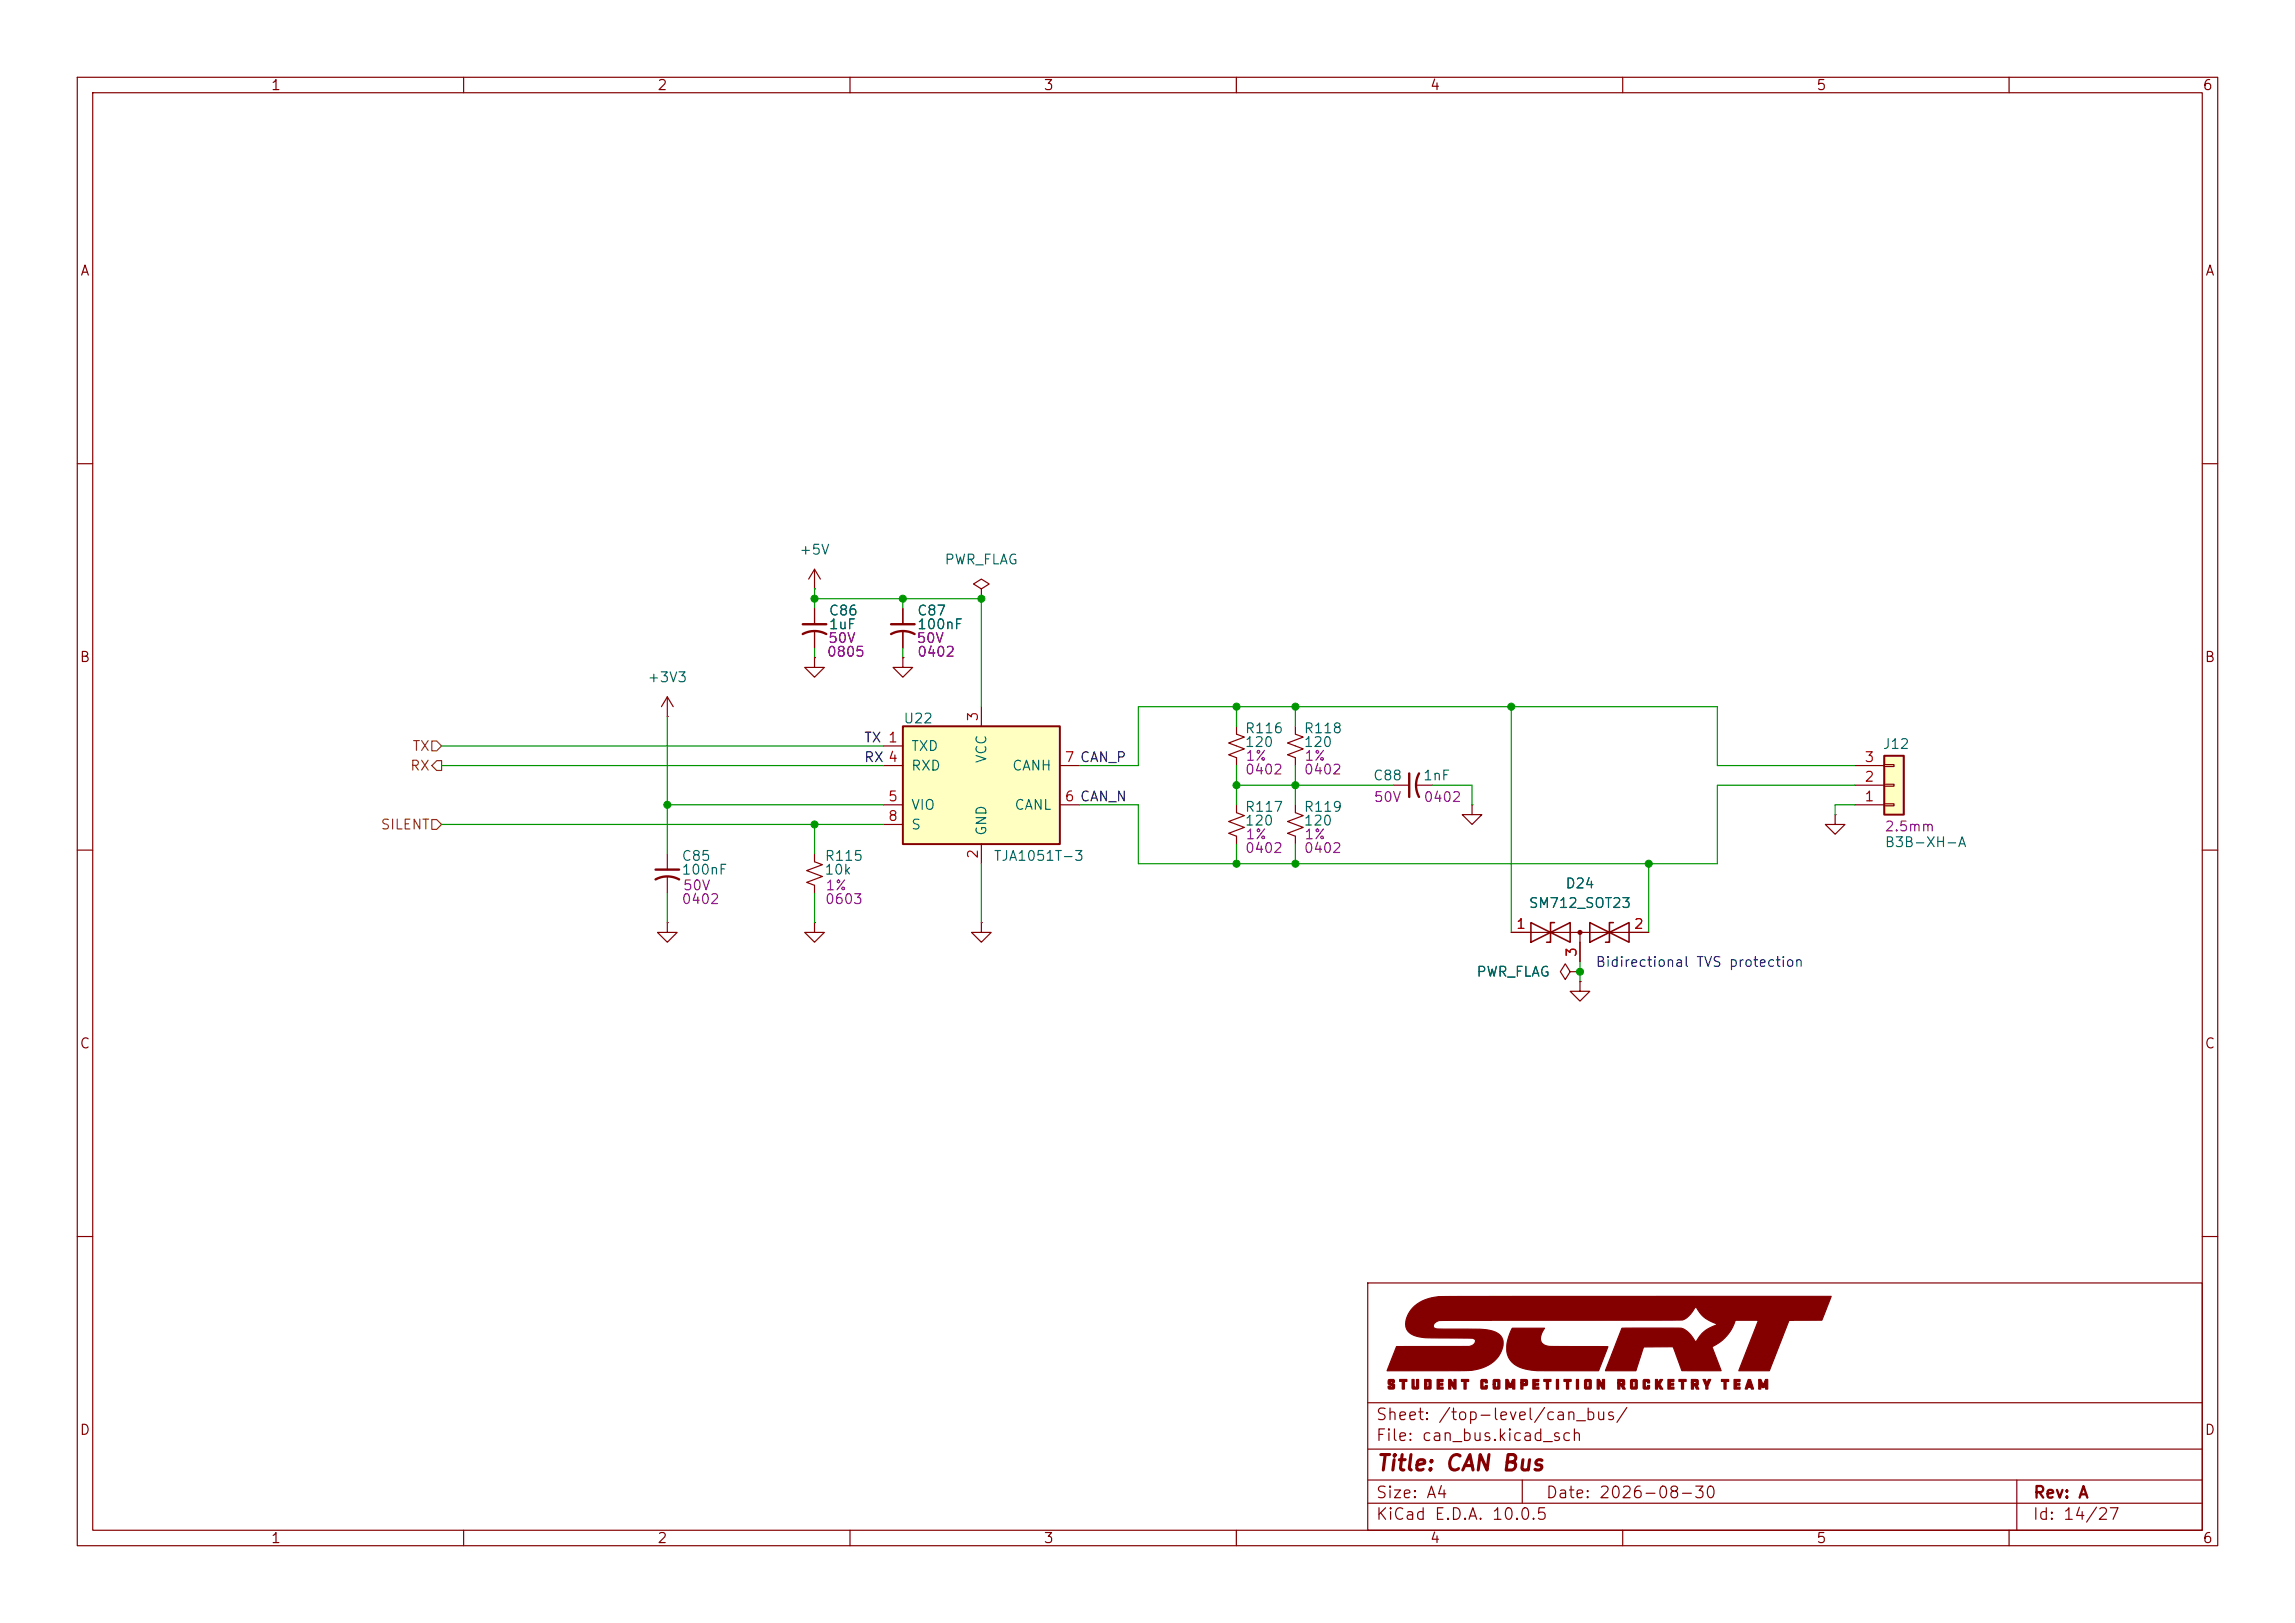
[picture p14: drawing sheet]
<svg xmlns="http://www.w3.org/2000/svg" width="297mm" height="210mm" viewBox="0 0 297 210" stroke-linecap="round" stroke-linejoin="round" font-family="sans-serif">
<defs><g id="words">
<text font-size="2" fill="#840000" x="178" y="190.8">Title: CAN Bus</text>
<g font-size="1.5" fill="#840000">
<text x="178" y="184.1">Sheet: /top-level/can_bus/</text>
<text x="178" y="186.8">File: can_bus.kicad_sch</text>
<text x="178" y="197">KiCad E.D.A. 10.0.5</text>
<text x="178" y="194.2">Size: A4</text>
<text x="200" y="194.2">Date: 2026-08-30</text>
<text x="263" y="197">Id: 14/27</text>
<text x="263" y="194.2">Rev: A</text>
</g>
<g font-size="1.3" fill="#840000">
<text x="35" y="12">1</text>
<text x="85" y="12">2</text>
<text x="135" y="12">3</text>
<text x="185" y="12">4</text>
<text x="235" y="12">5</text>
<text x="285" y="12">6</text>
<text x="10.3" y="36">A</text>
<text x="285.3" y="36">A</text>
<text x="10.2" y="86">B</text>
<text x="285.2" y="86">B</text>
<text x="10.2" y="136">C</text>
<text x="285.2" y="136">C</text>
<text x="10.2" y="186">D</text>
<text x="285.2" y="186">D</text>
<text x="35" y="200">1</text>
<text x="85" y="200">2</text>
<text x="135" y="200">3</text>
<text x="185" y="200">4</text>
<text x="235" y="200">5</text>
<text x="285" y="200">6</text>
</g>
<g font-size="1.3" fill="#006464">
<text x="103.3" y="72.1">+5V</text>
<text x="122.2" y="73.4">PWR_FLAG</text>
<text x="107.2" y="80">C86</text>
<text x="107.2" y="81.7">1uF</text>
<text x="118.6" y="80">C87</text>
<text x="118.6" y="81.7">100nF</text>
<text x="83.7" y="88.6">+3V3</text>
<text x="116.8" y="93.9">U22</text>
<text x="161" y="95.2">R116</text>
<text x="168.6" y="95.2">R118</text>
<text x="117.8" y="97.5">TXD</text>
<text x="117.8" y="100">RXD</text>
<text x="128" y="98.9" transform="rotate(-90 128 98.9)">VCC</text>
<text x="130.9" y="100">CANH</text>
<text x="161" y="97">120</text>
<text x="168.6" y="97">120</text>
<text x="177.6" y="101.3">C88</text>
<text x="184.1" y="101.3">1nF</text>
<text x="243.6" y="97.2">J12</text>
<text x="117.8" y="105.1">VIO</text>
<text x="117.8" y="107.6">S</text>
<text x="131.2" y="105.1">CANL</text>
<text x="161" y="105.4">R117</text>
<text x="161" y="107.1">120</text>
<text x="168.6" y="105.4">R119</text>
<text x="168.6" y="107.1">120</text>
<text x="88.1" y="111.7">C85</text>
<text x="88.1" y="113.5">100nF</text>
<text x="106.6" y="113.5">10k</text>
<text x="106.6" y="111.7">R115</text>
<text x="128" y="108.2" transform="rotate(-90 128 108.2)">GND</text>
<text x="128.5" y="111.7">TJA1051T-3</text>
<text x="243.8" y="109.9">B3B-XH-A</text>
<text x="197.8" y="117.8">SM712_SOT23</text>
<text x="202.5" y="115.3">D24</text>
<text x="191" y="126.7">PWR_FLAG</text>
</g>
<g font-size="1.3" fill="#840084">
<text x="107.1" y="83.5">50V</text>
<text x="118.5" y="83.5">50V</text>
<text x="106.9" y="85.3">0805</text>
<text x="118.6" y="85.3">0402</text>
<text x="161" y="100.5">0402</text>
<text x="161.1" y="98.8">1%</text>
<text x="168.7" y="100.5">0402</text>
<text x="168.7" y="98.8">1%</text>
<text x="177.7" y="104.1">50V</text>
<text x="184.1" y="104.1">0402</text>
<text x="243.8" y="107.9">2.5mm</text>
<text x="161" y="110.7">0402</text>
<text x="161.1" y="108.9">1%</text>
<text x="168.7" y="110.7">0402</text>
<text x="168.7" y="108.9">1%</text>
<text x="88.1" y="117.3">0402</text>
<text x="88.3" y="115.5">50V</text>
<text x="106.7" y="117.3">0603</text>
<text x="106.7" y="115.5">1%</text>
</g>
<g font-size="1.3" fill="#a90000">
<text x="126.9" y="93.4" transform="rotate(-90 126.9 93.4)">3</text>
<text x="137.7" y="98.9">7 CAN_P</text>
<text x="241.2" y="101.5">2</text>
<text x="241.2" y="98.9">3</text>
<text x="114.8" y="104">5</text>
<text x="114.8" y="106.5">8</text>
<text x="137.7" y="104">6 CAN_N</text>
<text x="241.2" y="104">1</text>
<text x="126.9" y="111.2" transform="rotate(-90 126.9 111.2)">2</text>
<text x="196.1" y="120.5">1</text>
<text x="204.3" y="123.9" transform="rotate(-90 204.3 123.9)">3</text>
<text x="211.4" y="120.5">2</text>
</g>
<g font-size="1.3" fill="#725600">
<text x="53" y="100">RX</text>
<text x="53.3" y="97.5">TX</text>
<text x="49.2" y="107.6">SILENT</text>
</g>
<g font-size="1.3" fill="#0f0f0f">
<text x="111.7" y="98.9">RX 4</text>
<text x="111.7" y="96.4">TX 1</text>
</g>
<text font-size="1.3" fill="#0000c2" x="206.4" y="125.4">Bidirectional TVS protection</text>
</g></defs>
<g fill="none" stroke="#840000" stroke-width=".15">
<path d="M10 10h277v190h-277zM12 12h273v186h-273zM60 10v2M110 10v2M160 10v2M210 10v2M260 10v2M10 60h2M285 60h2M10 110h2M105.4 110.5v1l1 .4-2 .7 2 .8-2 .8 1 .4v1M167.6 104.1v1.1l1.1 .3-2.1 .8 2.1 .8-2.1 .7 1 .4v1"/>
<path d="M190.5 104.1v1.3h1.3l-1.3 1.3-1.3-1.3h1.3M190.5 104.1h.1M285 110h2M10 160h2M177 166h108v32h-108zM285 160h2M60 198v2M110 198v2M160 198v2M177 194.5h108M177 191.5h108M177 187.5h108"/>
<path d="M177 181.5h108M197 191.5v3M210 198v2M260 198v2M261 191.5v6.5"/>
</g>
<g fill="#840000" stroke="#840000" stroke-width=".15">
<path d="M179.7 178.5h.6l.1 .1 .1 .3-.6-.1v.1l.1 .1a.41 .41 0 0 1 .5 .2 .41 .41 0 0 1-.2 .5h-.5l-.2-.1v-.2l.6 .1v-.2h-.1a.42 .42 0 0 1-.5-.3 .42 .42 0 0 1 .1-.5z"/>
<path d="M181.1 178.5h1v.3h-.4v.9h-.2v-.9h-.4z"/>
<path d="M182.7 178.5h.3v1h.3v-1h.3v1.1l-.1 .1h-.7l-.1-.1z"/>
<path d="M184.4 178.5h.7l.1 .1v1l-.1 .1h-.7v-.6h.2v.4h.3v-.7h-.3v.3h-.2z"/>
<path d="M186 178.5h.8v.3h-.5v.2h.4v.2h-.4v.3h.5v.2h-.8z"/>
<path d="M187.5 178.5h.3l.4 .7v-.7h.2v1.2h-.2l-.4-.6-.1 .6h-.2z"/>
<path d="M189.1 178.5h1v.3h-.4v.9h-.2v-.9h-.4z"/>
<path d="M191.8 178.5h.6l.1 .1v.3h-.3v-.1h-.3v.7h.3v-.2h.3v.3l-.1 .1h-.6l-.2-.1v-1z"/>
<path d="M193.3 178.5h.7l.1 .1v1l-.1 .1h-.7l-.1-.1v-.5h.3v.4h.3v-.7h-.3v.3h-.3v-.5z"/>
<path d="M194.9 178.5h.3l.3 .7 .3-.7h.2v1.2h-.2v-.6l-.2 .4h-.3l-.2-.4v.6h-.2z"/>
<path d="M196.8 178.5h.4a.37 .37 0 0 1 .4 .1 .37 .37 0 0 1 .1 .4l-.1 .3h-.5v.4h-.3v-.8h.3v.1h.3v-.2h-.3v.1h-.3z"/>
<path d="M198.4 178.5h.7v.3h-.5v.2h.5v.2h-.5v.3h.5v.2h-.7z"/>
<path d="M199.8 178.5h.9v.3h-.3v.9h-.3v-.9h-.3z"/>
<path d="M201.4 178.5h.3v1.2h-.3z"/>
<path d="M202.4 178.5h.9v.3h-.3v.9h-.3v-.9h-.3z"/>
<path d="M204 178.5h.3v1.2h-.3z"/>
<path d="M205.2 178.5h.6l.1 .1v1l-.1 .1h-.6l-.1-.1v-.5h.2v.4h.4v-.7h-.4v.3h-.2v-.5z"/>
<path d="M206.7 178.5h.3l.4 .7v-.7h.2v1.2h-.2l-.4-.6v.6h-.3z"/>
<path d="M209.4 178.5h.3a.32 .32 0 0 1 .5 .2l.1 .5-.2 .1 .2 .4h-.3l-.2-.4h-.2v.4h-.2v-.8h.2v.1h.4v-.2h-.4v.1h-.2z"/>
<path d="M211.1 178.5h.7l.1 .1v1l-.1 .1h-.7l-.1-.1v-.5h.3v.4h.3v-.7h-.3v.3h-.3v-.5z"/>
<path d="M212.8 178.5h.6l.1 .1v.3h-.3v-.1h-.3v.7h.3v-.2h.3v.3l-.1 .1h-.6l-.2-.1v-1z"/>
<path d="M214.2 178.5h.3v.5l.3-.5h.4l-.4 .6 .4 .6h-.3l-.4-.5v.5h-.3z"/>
<path d="M215.9 178.5h.7v.3h-.5v.2h.5v.2h-.5v.3h.5v.2h-.7z"/>
<path d="M217.3 178.5h.9v.3h-.3v.9h-.3v-.9h-.3z"/>
<path d="M218.9 178.5h.4a.32 .32 0 0 1 .5 .2v.5l-.2 .1 .3 .4h-.4l-.2-.4h-.1v.4h-.3v-.8h.3v.1h.3v-.2h-.3v.1h-.3z"/>
<path d="M220.4 178.5h.3l.2 .5 .2-.5h.3l-.4 .8v.4h-.2v-.4z"/>
<path d="M222.8 178.5h.9v.3h-.3v.9h-.3v-.9h-.3z"/>
<path d="M224.4 178.5h.8v.3h-.5v.2h.4v.2h-.4v.3h.5v.2h-.8z"/>
<path d="M226.2 178.5h.3l.4 1.2a.25 .25 0 0 1-.3-.2h-.4a.22 .22 0 0 1-.1 .2 .22 .22 0 0 1-.2 0l.1-.5h.5l-.1-.3-.1 .3h-.3z"/>
<path d="M227.6 178.5h.3l.3 .7 .3-.7h.3v1.2h-.3v-.6l-.2 .4h-.2l-.2-.4v.6h-.3z"/>
<path d="M182.8 169.2a6.3 6.3 0 0 1 4.6-1.4l49.6-.1-1.2 3.1h-4.3l-2.5 6.6h-4l2.6-6.6h-3a5.6 5.6 0 0 1-3 3.5l1.1 3.1h-5l-1.1-2.9a.24 .24 0 0 0-.1-.2 .24 .24 0 0 0-.3 0h-3.5l-1 3.1h-3.9l2.1-5.5h7.6a3.5 3.5 0 0 1 2 1.8 4.6 4.6 0 0 1 2.7-2.3 4.5 4.5 0 0 1-2.7-2.3h-.1a2.78 2.78 0 0 1-1.7 1.7l-31.3 .1a.88 .88 0 0 0-.9 .8 .93 .93 0 0 0 1 .3h3.2a10.5 10.5 0 0 1 3.9 .4 1.67 1.67 0 0 1 .7 2.4 4.7 4.7 0 0 1-4 2.5l-10.8 .1 1.2-3.2h9.4a.69 .69 0 0 0 .8-.9 2.61 2.61 0 0 0-1.6-.2h-4.4a4.5 4.5 0 0 1-2.6-.8 2.26 2.26 0 0 1 .3-2.8z"/>
<path d="M195.7 171.9h4.2a1.74 1.74 0 0 0-.4 1.9 2.79 2.79 0 0 0 2.2 .4l6.4 .1-1.2 3.1h-5.8a11.3 11.3 0 0 1-4.6-.6 2.82 2.82 0 0 1-1.3-3.6z"/>
</g>
<path d="M243.8 97.8h2.6v7.6h-2.6z" fill="#ffffc2"/>
<path d="M243.8 97.8h2.6v7.6h-2.6z" fill="none" stroke="#840000" stroke-width=".25"/>
<g fill="none" stroke="#840000" stroke-width=".15">
<path d="M160 94v1l1 .4-2 .7 2 .8-2 .8 1 .3v1.1M167.6 94v1l1.1 .4-2.1 .7 2.1 .8-2.1 .8 1 .3v1.1M240 99.1h3.8M243.8 98.9h1.3v.3h-1.3zM86.4 119.4v1.3h1.2l-1.2 1.2-1.3-1.2h1.3M86.4 119.4h.1M86.4 110.5v2M86.4 113.5v2.1M105.4 119.4v1.3h1.3l-1.3 1.2-1.3-1.2h1.3M105.4 119.4h.1M160 104.1v1.1l1 .3-2 .8 2 .8-2 .7 1 .4v1M180.3 101.6h2.1"/>
<path d="M183.4 101.6h2M237.5 105.4v1.3h1.3l-1.3 1.3-1.3-1.3h1.3M237.5 105.4h.1M240 104.1h3.8M240 101.6h3.8M243.8 104h1.3v.3h-1.3zM243.8 101.5h1.3v.2h-1.3zM195.6 120.7h17.8M203.2 125.7l-.6-1-.7 1 .7 1 .6-1h1.3M204.5 127v1.3h1.2l-1.2 1.2-1.3-1.2h1.3M204.5 127h.1M204.5 125.7h.1"/>
<path d="M204.5 120.7v3.8"/>
</g>
<path d="M84.8 113.8a3.2 3.2 0 0 1 3.1 0M84.8 112.5h3.1M182.4 100.1v3M183.6 100.1a3.2 3.2 0 0 0 0 3" fill="none" stroke="#840000" stroke-width=".3"/>
<path d="M198.1 119.4v2.5l5.1-2.5v2.5zM201.2 119.4h-.5v2.5h-.5M205.7 119.4l5.1 2.5v-2.5l-5.1 2.5zM208.8 119.4h-.5v2.5h-.5" fill="none" stroke="#840000" stroke-width=".2"/>
<circle cx="204.5" cy="120.6" r=".25" fill="#840000" stroke="#840000" stroke-width=".15"/>
<path d="M116.8 94h20.4v15.2h-20.4z" fill="#ffffc2"/>
<path d="M116.8 94h20.4v15.2h-20.4z" fill="none" stroke="#840000" stroke-width=".25"/>
<g fill="none" stroke="#840000" stroke-width=".15">
<path d="M105.4 76.2h.1M105.4 73.7l-.8 1.2M105.4 73.7l.8 1.2M105.4 73.7v2.5M105.4 78.7v2.1M116.8 78.7v2.1M127 76.2l1-.6-1-.7-1 .7 1 .6v1.3M127 77.5h.1M86.4 92.7h.1M86.4 90.2l-.8 1.2M86.4 90.2l.7 1.2M86.4 90.2v2.5"/>
<path d="M105.4 85.1v1.3h1.3l-1.3 1.2-1.3-1.2h1.3M105.4 85.1h.1M105.4 81.8v2M114.3 96.5h2.5M114.3 99.1h2.5M116.8 85.1v1.3h1.3l-1.3 1.2-1.2-1.2h1.2M116.8 85.1h.1M116.8 81.8v2M127 91.4v2.6M137.2 99.1h2.5M114.3 104.1h2.5M114.3 106.7h2.5"/>
<path d="M127 119.4v1.3h1.3l-1.3 1.2-1.3-1.2h1.3M127 119.4h.1M127 109.2v2.6M137.2 104.1h2.5M195.6 120.7h2.5M204.5 125.7h.1M204.5 127h.1M204.5 121.9v2.6M210.8 120.7h2.6"/>
</g>
<path d="M103.9 82a3.2 3.2 0 0 1 3 0M103.9 80.8h3M115.3 82a3.2 3.2 0 0 1 3.1 0M115.3 80.8h3.1" fill="none" stroke="#840000" stroke-width=".3"/>
<path d="M55.9 95.9h.6l.6 .6-.6 .7h-.6zM56.5 98.4h.6v1.3h-.6l-.6-.6zM55.9 106h.6l.6 .7-.6 .6h-.6z" fill="none" stroke="#725600" stroke-width=".15"/>
<g fill="none" stroke="#009600" stroke-width=".15">
<path d="M105.4 77.5h21.6v13.9M105.4 76.2v2.5M116.8 77.5v1.2M57.1 99.1h57.2M57.1 96.5h57.2M86.4 92.7v17.8M105.4 83.8v1.3M116.8 83.8v1.3M139.7 99.1h7.6v-7.7h74.9v7.7h17.8M160 91.4v2.6M160 99.1v5M167.6 91.4v2.6"/>
<path d="M167.6 99.1v5M195.6 91.4v29.3M57.1 106.7h57.2M86.4 104.1h27.9M86.4 115.6v3.8M105.4 106.7v3.8M105.4 115.6v3.8M127 111.8v7.6M160 101.6h20.3M160 109.2v2.6M167.6 109.2v2.6M185.4 101.6h5.1v2.5"/>
<path d="M213.4 111.8v8.9M240 101.6h-17.8v10.2h-74.9v-7.7h-7.6M240 104.1h-2.5v1.3M204.5 124.5v2.5"/>
</g>
<g fill="#009600" stroke="#009600" stroke-width=".13">
<circle cx="160" cy="111.8" r=".46"/>
<circle cx="195.6" cy="91.4" r=".46"/>
<circle cx="167.6" cy="91.4" r=".46"/>
<circle cx="160" cy="101.6" r=".46"/>
<circle cx="167.6" cy="111.8" r=".46"/>
<circle cx="167.6" cy="101.6" r=".46"/>
<circle cx="213.4" cy="111.8" r=".46"/>
<circle cx="204.5" cy="125.7" r=".46"/>
<circle cx="105.4" cy="106.7" r=".46"/>
<circle cx="160" cy="91.4" r=".46"/>
<circle cx="127" cy="77.5" r=".46"/>
<circle cx="116.8" cy="77.5" r=".46"/>
<circle cx="86.4" cy="104.1" r=".46"/>
<circle cx="105.4" cy="77.5" r=".46"/>
</g>
<use href="#words"/>
</svg>
